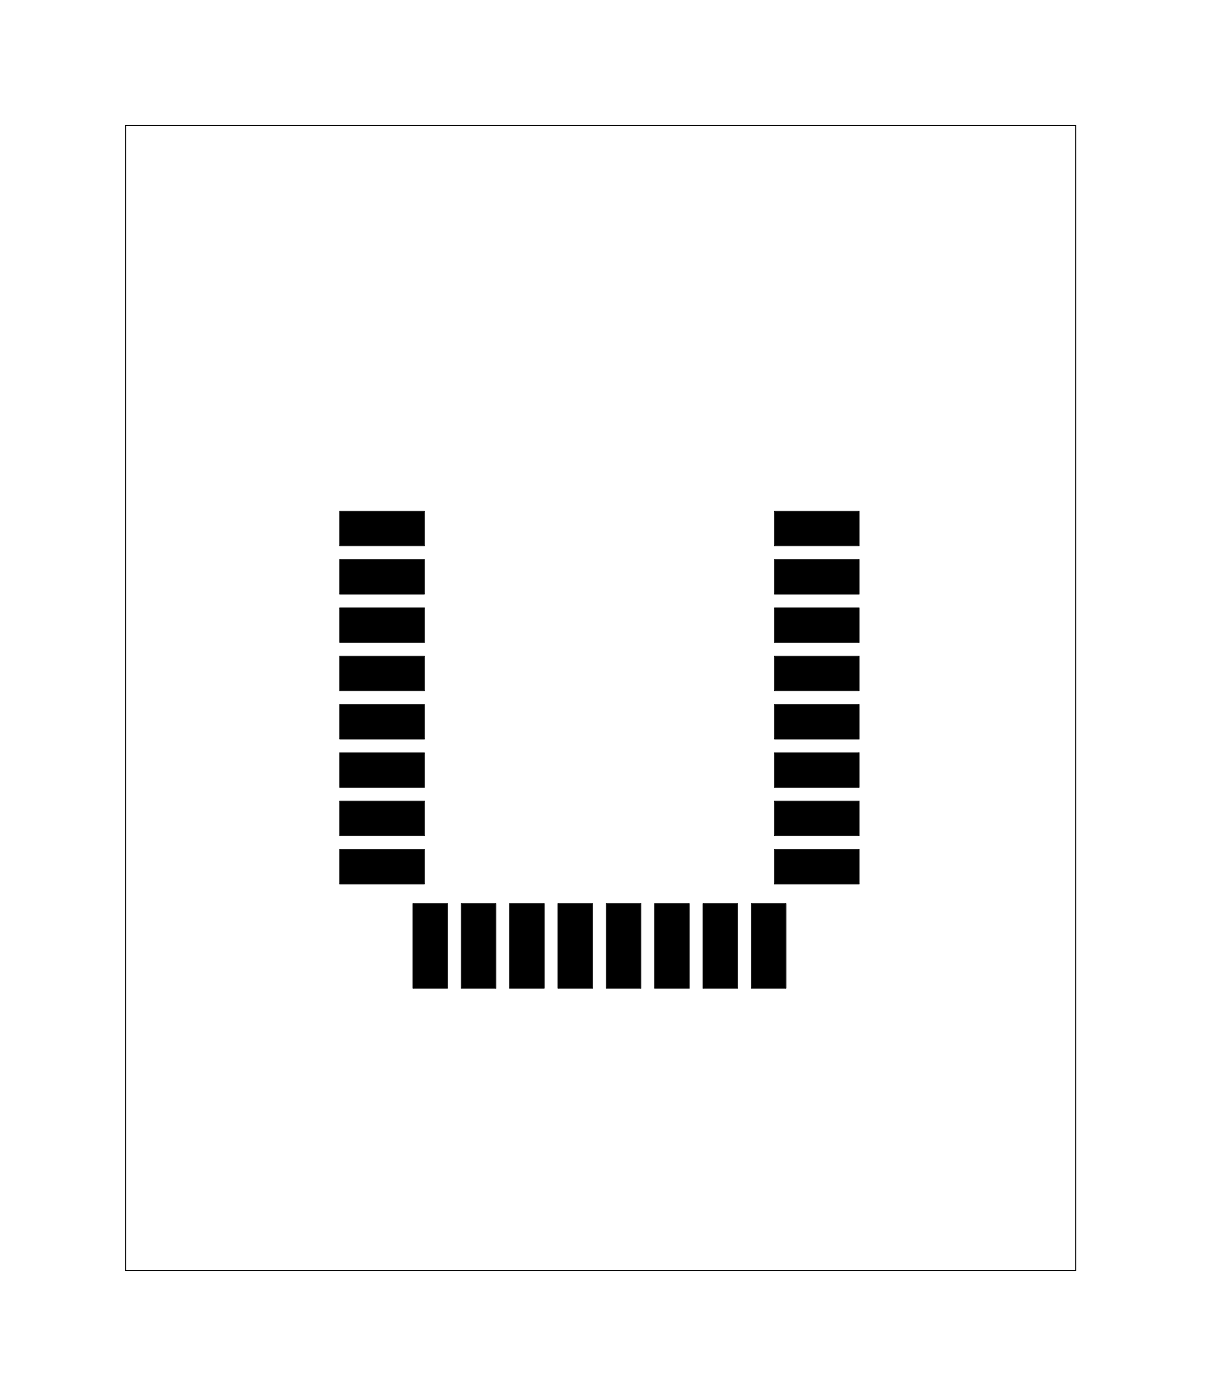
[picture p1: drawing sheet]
<svg xmlns="http://www.w3.org/2000/svg" width="35mm" height="41mm" viewBox="0 0 35 41" stroke-linecap="round" stroke-linejoin="round" font-family="sans-serif">
<path d="M3.6 3.6h27.5v33.2h-27.5z" fill="none" stroke="#000" stroke-width=".03"/>
<g fill="#000">
<path d="M9.8 17.6h2.5v1h-2.5zM9.8 16.2h2.5v1h-2.5zM9.8 14.8h2.5v1h-2.5zM22.4 17.6h2.5v1h-2.5zM22.4 16.2h2.5v1h-2.5zM22.4 14.8h2.5v1h-2.5zM9.8 24.6h2.5v1h-2.5zM9.8 23.2h2.5v1h-2.5zM9.8 21.8h2.5v1h-2.5zM9.8 20.4h2.5v1h-2.5zM9.8 19h2.5v1h-2.5zM12 26.2h1v2.4h-1z"/>
<path d="M13.4 26.2h1v2.4h-1zM14.8 26.2h1v2.4h-1zM16.2 26.2h1v2.4h-1zM17.6 26.2h1v2.4h-1zM19 26.2h1v2.4h-1zM20.4 26.2h1v2.4h-1zM21.8 26.2h1v2.4h-1zM22.4 24.6h2.5v1h-2.5zM22.4 23.2h2.5v1h-2.5zM22.4 21.8h2.5v1h-2.5zM22.4 20.4h2.5v1h-2.5zM22.4 19h2.5v1h-2.5z"/>
<path d="M9.8 17.6h2.5v1h-2.5zM9.8 17.6v1h2.5v-1z"/>
<path d="M9.8 16.2h2.5v1h-2.5zM9.8 16.2v1h2.5v-1z"/>
<path d="M9.8 14.8h2.5v1h-2.5zM9.8 14.8v1h2.5v-1z"/>
<path d="M22.4 17.6h2.5v1h-2.5zM22.4 17.6v1h2.5v-1z"/>
<path d="M22.4 16.2h2.5v1h-2.5zM22.4 16.2v1h2.5v-1z"/>
<path d="M22.4 14.8h2.5v1h-2.5zM22.4 14.8v1h2.5v-1z"/>
<path d="M9.8 24.6h2.5v1h-2.5zM9.8 24.6v1h2.5v-1z"/>
<path d="M9.8 23.2h2.5v1h-2.5zM9.8 23.2v1h2.5v-1z"/>
<path d="M9.8 21.8h2.5v1h-2.5zM9.8 21.8v1h2.5v-1z"/>
<path d="M9.8 20.4h2.5v1h-2.5zM9.8 20.4v1h2.5v-1z"/>
<path d="M9.8 19h2.5v1h-2.5zM9.8 19v1h2.5v-1z"/>
<path d="M12 26.2h1v2.4h-1zM11.9 26.2v2.4h1.1v-2.4z"/>
<path d="M13.4 26.2h1v2.4h-1zM13.3 26.2v2.4h1.1v-2.4z"/>
<path d="M14.8 26.2h1v2.4h-1zM14.7 26.2v2.4h1.1v-2.4z"/>
<path d="M16.2 26.2h1v2.4h-1zM16.1 26.2v2.4h1.1v-2.4z"/>
<path d="M17.6 26.2h1v2.4h-1zM17.5 26.2v2.4h1.1v-2.4z"/>
<path d="M19 26.2h1v2.4h-1zM18.9 26.2v2.4h1.1v-2.4z"/>
<path d="M20.4 26.2h1v2.4h-1zM20.3 26.2v2.4h1.1v-2.4z"/>
<path d="M21.8 26.2h1v2.4h-1zM21.7 26.2v2.4h1.1v-2.4z"/>
<path d="M22.4 24.6h2.5v1h-2.5zM22.4 24.6v1h2.5v-1z"/>
<path d="M22.4 23.2h2.5v1h-2.5zM22.4 23.2v1h2.5v-1z"/>
<path d="M22.4 21.8h2.5v1h-2.5zM22.4 21.8v1h2.5v-1z"/>
<path d="M22.4 20.4h2.5v1h-2.5zM22.4 20.4v1h2.5v-1z"/>
<path d="M22.4 19h2.5v1h-2.5zM22.4 19v1h2.5v-1z"/>
</g>
</svg>
